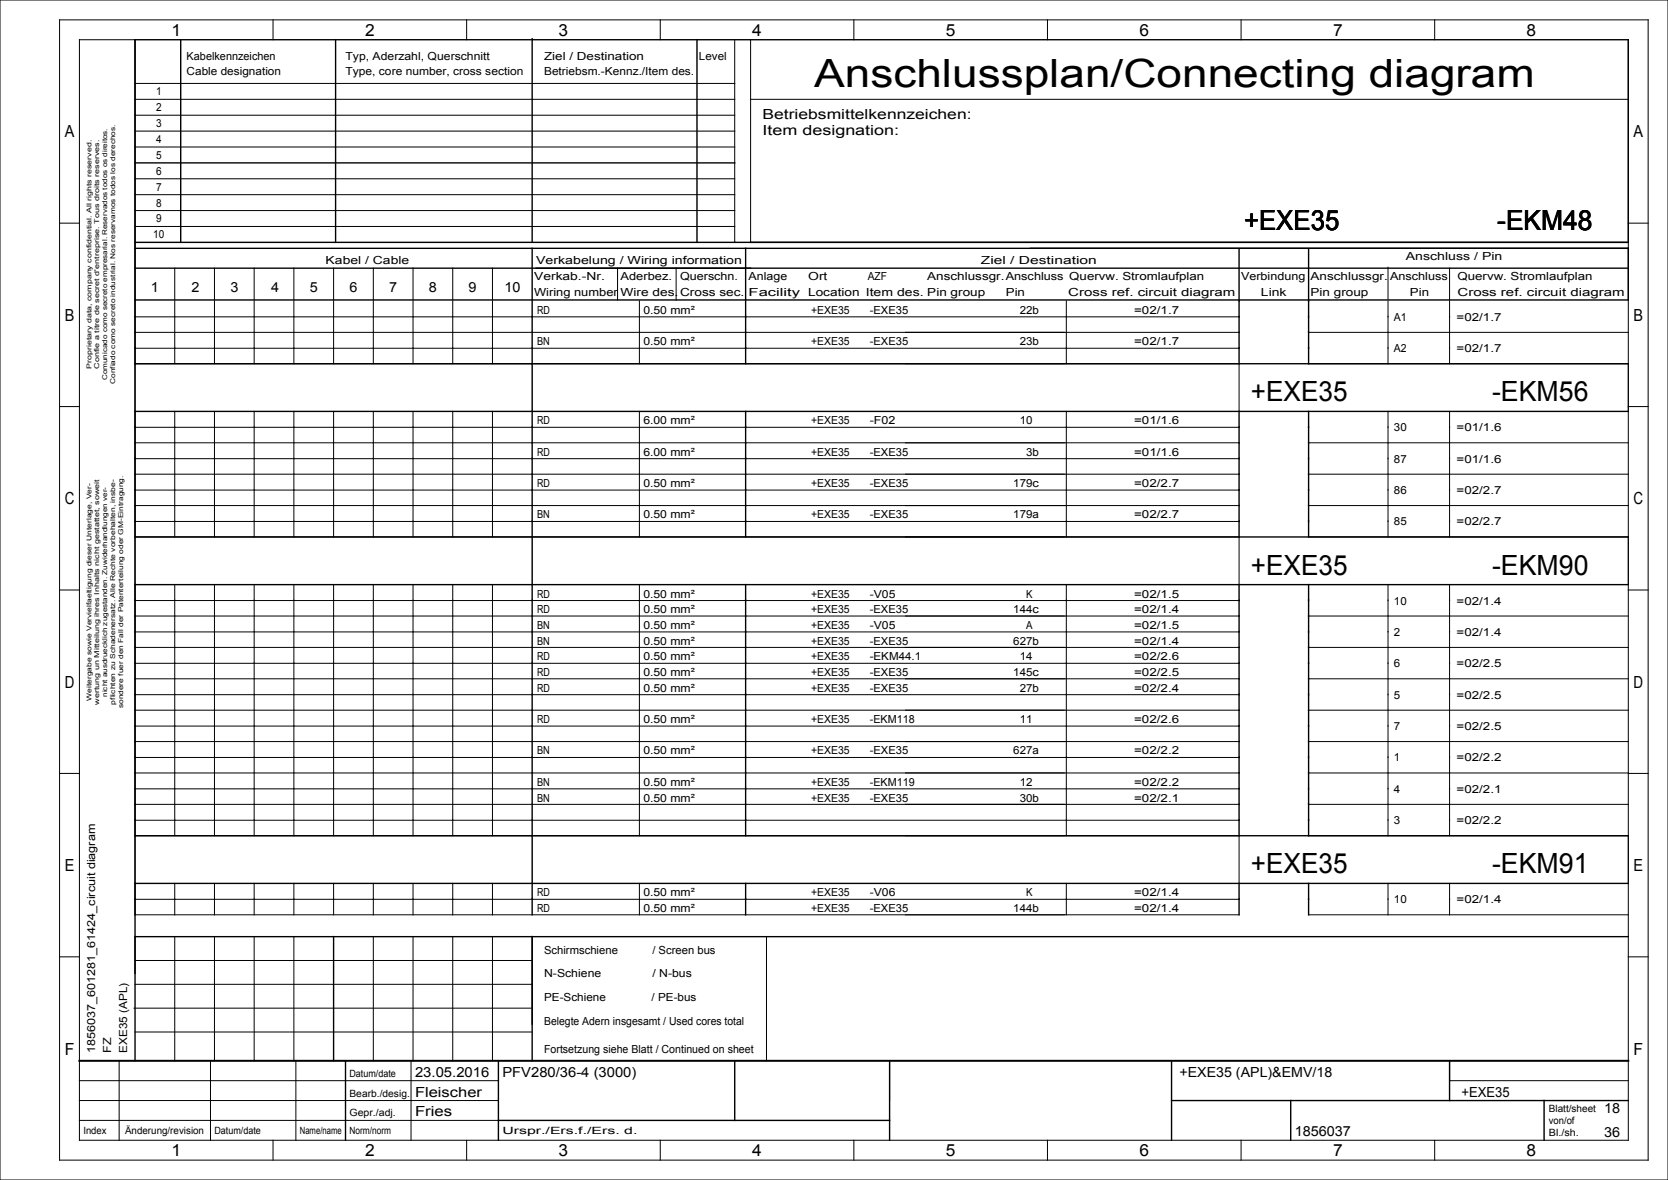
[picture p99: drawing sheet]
<svg xmlns="http://www.w3.org/2000/svg" width="420mm" height="297mm" viewBox="0 0 420 297" stroke-linecap="round" stroke-linejoin="round" font-family="sans-serif">
<defs><g id="words">
<text font-size="9.8" x="205" y="22">Anschlussplan/Connecting diagram</text>
<g font-size="7">
<text x="313.3" y="58">+EXE35</text>
<text x="377" y="58">-EKM48</text>
<text x="315" y="101">+EXE35</text>
<text x="375.7" y="101">-EKM56</text>
<text x="315" y="144.7">+EXE35</text>
<text x="375.7" y="144.7">-EKM90</text>
<text x="315" y="219.8">+EXE35</text>
<text x="375.7" y="219.8">-EKM91</text>
</g>
<g font-size="4.2">
<text x="43.2" y="9">1</text>
<text x="91.9" y="9">2</text>
<text x="140.7" y="9">3</text>
<text x="189.4" y="9">4</text>
<text x="238.2" y="9">5</text>
<text x="286.9" y="9">6</text>
<text x="335.7" y="9">7</text>
<text x="384.4" y="9">8</text>
<text x="16.3" y="34.6">A</text>
<text x="411.3" y="34.6">A</text>
<text x="16.3" y="80.8">B</text>
<text x="411.3" y="80.8">B</text>
<text x="16.3" y="126.9">C</text>
<text x="411.3" y="126.9">C</text>
<text x="16.3" y="173.1">D</text>
<text x="411.3" y="173.1">D</text>
<text x="16.3" y="219.2">E</text>
<text x="411.3" y="219.2">E</text>
<text x="16.3" y="265.4">F</text>
<text x="411.3" y="265.4">F</text>
<text x="43.2" y="291">1</text>
<text x="91.9" y="291">2</text>
<text x="140.7" y="291">3</text>
<text x="189.4" y="291">4</text>
<text x="238.2" y="291">5</text>
<text x="286.9" y="291">6</text>
<text x="335.7" y="291">7</text>
<text x="384.4" y="291">8</text>
</g>
<g font-size="3.5">
<text x="192" y="30">Betriebsmittelkennzeichen:</text>
<text x="192" y="34">Item designation:</text>
<text x="38" y="73.5">1</text>
<text x="48.3" y="73.5">2</text>
<text x="58" y="73.5">3</text>
<text x="68.3" y="73.5">4</text>
<text x="78" y="73.5">5</text>
<text x="88" y="73.5">6</text>
<text x="98" y="73.5">7</text>
<text x="108" y="73.5">8</text>
<text x="118" y="73.5">9</text>
<text x="127" y="73.5">10</text>
<text x="104.5" y="276">Fleischer</text>
<text x="104.5" y="271">23.05.2016</text>
<text x="126.5" y="271">PFV280/36-4 (3000)</text>
<text x="297" y="271">+EXE35 (APL)&amp;EMV/18</text>
<text x="368" y="276">+EXE35</text>
<text x="104.5" y="281">Fries</text>
<text x="403.9" y="280.3">18</text>
<text x="326" y="285.8">1856037</text>
<text x="403.9" y="286.3">36</text>
</g>
<g font-size="2.8">
<text x="47" y="15">Kabelkennzeichen</text>
<text x="87" y="15">Typ, Aderzahl, Querschnitt</text>
<text x="137" y="15">Ziel / Destination</text>
<text x="176" y="15">Level</text>
<text x="47" y="19">Cable designation</text>
<text x="87" y="19">Type, core number, cross section</text>
<text x="137" y="19">Betriebsm.-Kennz./Item des.</text>
<text x="39.3" y="24">1</text>
<text x="39.3" y="28">2</text>
<text x="39.3" y="32">3</text>
<text x="39.3" y="36">4</text>
<text x="39.3" y="40">5</text>
<text x="39.3" y="44">6</text>
<text x="39.3" y="48">7</text>
<text x="39.3" y="52">8</text>
<text x="39.3" y="56">9</text>
<text x="38.6" y="60">10</text>
<text x="354" y="65.5">Anschluss / Pin</text>
<text x="82" y="66.5">Kabel / Cable</text>
<text x="134.5" y="70.5">Verkab.-Nr.</text>
<text x="135" y="66.5">Verkabelung / Wiring information</text>
<text x="156.2" y="70.5">Aderbez.</text>
<text x="171.2" y="70.5">Querschn.</text>
<text x="188.5" y="70.5">Anlage</text>
<text x="203.5" y="70.5">Ort</text>
<text x="218.5" y="70.5">AZF</text>
<text x="233.5" y="70.5">Anschlussgr.Anschluss Quervw. Stromlaufplan</text>
<text x="247" y="66.5">Ziel / Destination</text>
<text x="312.5" y="70.5">Verbindung</text>
<text x="330" y="70.5">Anschlussgr.</text>
<text x="350" y="70.5">Anschluss</text>
<text x="367" y="70.5">Quervw. Stromlaufplan</text>
<text x="134.5" y="74.5">Wiring number</text>
<text x="156.2" y="74.5">Wire des.</text>
<text x="171.2" y="74.5">Cross sec.</text>
<text x="188.5" y="74.5">Facility</text>
<text x="203.5" y="74.5">Location Item des. Pin group</text>
<text x="253.3" y="74.5">Pin</text>
<text x="269" y="74.5">Cross ref. circuit diagram</text>
<text x="317.5" y="74.5">Link</text>
<text x="330" y="74.5">Pin group</text>
<text x="355" y="74.5">Pin</text>
<text x="367" y="74.5">Cross ref. circuit diagram</text>
<text x="135.3" y="79">RD</text>
<text x="162" y="79">0.50 mm²</text>
<text x="204.2" y="79">+EXE35</text>
<text x="219" y="79">-EXE35</text>
<text x="256.8" y="79">22b</text>
<text x="285.6" y="79">=02/1.7</text>
<text x="351" y="80.8">A1</text>
<text x="366.7" y="80.8">=02/1.7</text>
<text x="135.3" y="86.9">BN</text>
<text x="162" y="86.9">0.50 mm²</text>
<text x="204.2" y="86.9">+EXE35</text>
<text x="219" y="86.9">-EXE35</text>
<text x="256.8" y="86.9">23b</text>
<text x="285.6" y="86.9">=02/1.7</text>
<text x="351" y="88.7">A2</text>
<text x="366.7" y="88.7">=02/1.7</text>
<text x="135.3" y="106.8">RD</text>
<text x="162" y="106.8">6.00 mm²</text>
<text x="204.2" y="106.8">+EXE35</text>
<text x="219" y="106.8">-F02</text>
<text x="256.8" y="106.8">10</text>
<text x="285.6" y="106.8">=01/1.6</text>
<text x="351" y="108.5">30</text>
<text x="366.7" y="108.5">=01/1.6</text>
<text x="135.3" y="114.7">RD</text>
<text x="162" y="114.7">6.00 mm²</text>
<text x="204.2" y="114.7">+EXE35</text>
<text x="219" y="114.7">-EXE35</text>
<text x="258.4" y="114.7">3b</text>
<text x="285.6" y="114.7">=01/1.6</text>
<text x="351" y="116.5">87</text>
<text x="366.7" y="116.5">=01/1.6</text>
<text x="135.3" y="122.6">RD</text>
<text x="162" y="122.6">0.50 mm²</text>
<text x="204.2" y="122.6">+EXE35</text>
<text x="219" y="122.6">-EXE35</text>
<text x="255.1" y="122.6">179c</text>
<text x="285.6" y="122.6">=02/2.7</text>
<text x="351" y="124.3">86</text>
<text x="366.7" y="124.3">=02/2.7</text>
<text x="135.3" y="130.5">BN</text>
<text x="162" y="130.5">0.50 mm²</text>
<text x="204.2" y="130.5">+EXE35</text>
<text x="219" y="130.5">-EXE35</text>
<text x="255.1" y="130.5">179a</text>
<text x="285.6" y="130.5">=02/2.7</text>
<text x="351" y="132.2">85</text>
<text x="366.7" y="132.2">=02/2.7</text>
<text x="135.3" y="154.4">RD</text>
<text x="135.3" y="150.4">RD</text>
<text x="162" y="150.4">0.50 mm²</text>
<text x="162" y="154.4">0.50 mm²</text>
<text x="204.2" y="154.4">+EXE35</text>
<text x="204.2" y="150.4">+EXE35</text>
<text x="219" y="150.4">-V05</text>
<text x="219" y="154.4">-EXE35</text>
<text x="255.1" y="154.4">144c</text>
<text x="258.4" y="150.4">K</text>
<text x="285.6" y="150.4">=02/1.5</text>
<text x="285.6" y="154.4">=02/1.4</text>
<text x="351" y="152.1">10</text>
<text x="366.7" y="152.1">=02/1.4</text>
<text x="135.3" y="158.3">BN</text>
<text x="162" y="158.3">0.50 mm²</text>
<text x="204.2" y="158.3">+EXE35</text>
<text x="219" y="158.3">-V05</text>
<text x="258.4" y="158.3">A</text>
<text x="285.6" y="158.3">=02/1.5</text>
<text x="351" y="160">2</text>
<text x="366.7" y="160">=02/1.4</text>
<text x="135.3" y="162.3">BN</text>
<text x="135.3" y="166.2">RD</text>
<text x="162" y="166.2">0.50 mm²</text>
<text x="162" y="162.3">0.50 mm²</text>
<text x="204.2" y="162.3">+EXE35</text>
<text x="204.2" y="166.2">+EXE35</text>
<text x="219" y="166.2">-EKM44.1</text>
<text x="219" y="162.3">-EXE35</text>
<text x="255.1" y="162.3">627b</text>
<text x="256.8" y="166.2">14</text>
<text x="285.6" y="162.3">=02/1.4</text>
<text x="285.6" y="166.2">=02/2.6</text>
<text x="351" y="168">6</text>
<text x="366.7" y="168">=02/2.5</text>
<text x="135.3" y="170.2">RD</text>
<text x="162" y="170.2">0.50 mm²</text>
<text x="204.2" y="170.2">+EXE35</text>
<text x="219" y="170.2">-EXE35</text>
<text x="255.1" y="170.2">145c</text>
<text x="285.6" y="170.2">=02/2.5</text>
<text x="135.3" y="174.1">RD</text>
<text x="162" y="174.1">0.50 mm²</text>
<text x="204.2" y="174.1">+EXE35</text>
<text x="219" y="174.1">-EXE35</text>
<text x="256.8" y="174.1">27b</text>
<text x="285.6" y="174.1">=02/2.4</text>
<text x="351" y="175.9">5</text>
<text x="366.7" y="175.9">=02/2.5</text>
<text x="135.3" y="182">RD</text>
<text x="162" y="182">0.50 mm²</text>
<text x="204.2" y="182">+EXE35</text>
<text x="219" y="182">-EKM118</text>
<text x="256.8" y="182">11</text>
<text x="285.6" y="182">=02/2.6</text>
<text x="351" y="183.7">7</text>
<text x="366.7" y="183.7">=02/2.5</text>
<text x="135.3" y="189.9">BN</text>
<text x="162" y="189.9">0.50 mm²</text>
<text x="204.2" y="189.9">+EXE35</text>
<text x="219" y="189.9">-EXE35</text>
<text x="255.1" y="189.9">627a</text>
<text x="285.6" y="189.9">=02/2.2</text>
<text x="351" y="191.6">1</text>
<text x="366.7" y="191.6">=02/2.2</text>
<text x="135.3" y="197.8">BN</text>
<text x="162" y="197.8">0.50 mm²</text>
<text x="204.2" y="197.8">+EXE35</text>
<text x="219" y="197.8">-EKM119</text>
<text x="256.8" y="197.8">12</text>
<text x="285.6" y="197.8">=02/2.2</text>
<text x="135.3" y="201.8">BN</text>
<text x="162" y="201.8">0.50 mm²</text>
<text x="204.2" y="201.8">+EXE35</text>
<text x="219" y="201.8">-EXE35</text>
<text x="256.8" y="201.8">30b</text>
<text x="285.6" y="201.8">=02/2.1</text>
<text x="351" y="199.6">4</text>
<text x="366.7" y="199.6">=02/2.1</text>
<text x="351" y="207.4">3</text>
<text x="366.7" y="207.4">=02/2.2</text>
<text x="135.3" y="225.6">RD</text>
<text x="162" y="225.6">0.50 mm²</text>
<text x="204.2" y="225.6">+EXE35</text>
<text x="219" y="225.6">-V06</text>
<text x="258.4" y="225.6">K</text>
<text x="285.6" y="225.6">=02/1.4</text>
<text x="351" y="227.4">10</text>
<text x="366.7" y="227.4">=02/1.4</text>
<text x="135.3" y="229.6">RD</text>
<text x="162" y="229.6">0.50 mm²</text>
<text x="204.2" y="229.6">+EXE35</text>
<text x="219" y="229.6">-EXE35</text>
<text x="255.1" y="229.6">144b</text>
<text x="285.6" y="229.6">=02/1.4</text>
<text x="137" y="240">Schirmschiene</text>
<text x="164.3" y="240">/ Screen bus</text>
<text x="137" y="246">N-Schiene</text>
<text x="164.3" y="246">/ N-bus</text>
<text x="137" y="252">PE-Schiene</text>
<text x="164.1" y="252">/ PE-bus</text>
<text x="137" y="258">Belegte Adern insgesamt / Used cores total</text>
<text x="24" y="265" transform="rotate(-90 24 265)">1856037_601281_61424_circuit diagram</text>
<text x="28" y="265" transform="rotate(-90 28 265)">FZ</text>
<text x="32" y="265" transform="rotate(-90 32 265)">EXE35 (APL)</text>
<text x="137" y="265">Fortsetzung siehe Blatt / Continued on sheet</text>
</g>
<g font-size="2.5">
<text x="88" y="271">Datum/date</text>
<text x="88" y="276">Bearb./desig.</text>
<text x="88" y="281">Gepr./adj.</text>
<text x="390" y="280">Blatt/sheet</text>
<text x="21" y="285.5">Index</text>
<text x="31.5" y="285.5">Änderung/revision</text>
<text x="54" y="285.5">Datum/date</text>
<text x="75.5" y="285.5">Name/name</text>
<text x="88" y="285.5">Norm/norm</text>
<text x="126.5" y="285.5">Urspr./Ers.f./Ers. d.</text>
<text x="390" y="286">Bl./sh.</text>
<text x="390" y="283">von/of</text>
</g>
<g font-size="1.7">
<text x="23" y="92.8" transform="rotate(-90 23 92.8)">Proprietary data, company confidential. All rights reserved.</text>
<text x="25" y="92.8" transform="rotate(-90 25 92.8)">Confie a titre de secret d'entreprise. Tous droits reserves.</text>
<text x="27" y="95.7" transform="rotate(-90 27 95.7)">Comunicado como secreto empresarial. Reservados todos os direitos.</text>
<text x="29" y="96.6" transform="rotate(-90 29 96.6)">Confiado como secreto industrial. Nos reservamos todos los derechos.</text>
<text x="23" y="176.4" transform="rotate(-90 23 176.4)">Weitergabe sowie Vervielfaeltigung dieser Unterlage, Ver-</text>
<text x="25" y="177.3" transform="rotate(-90 25 177.3)">wertung un Mitteilung ihres Inhalts nicht gestattet, soweit</text>
<text x="27" y="175.4" transform="rotate(-90 27 175.4)">nicht ausdruecklich zugestanden. Zuwiderhandlungen ver-</text>
<text x="29" y="177.3" transform="rotate(-90 29 177.3)">pflichten zu Schadenersatz. Alle Rechte vorbehalten, insbe-</text>
<text x="31" y="178.3" transform="rotate(-90 31 178.3)">sondere fuer den Fall der Patenterteilung oder GM-Eintragung.</text>
</g>
</g></defs>
<g fill="none" stroke="#000" stroke-width=".25">
<path d="M0 0h420v297h-420zM15 5h400v287h-400zM20 10h390v277h-390zM68.8 5v5M117.5 5v5M166.3 5v5M185 10v51M189 10v51M215 5v5M263.8 5v5M312.5 5v5M361.3 5v5"/>
<path d="M34 21h151M34 25h151M34 37h151M34 29h151M34 33h151M189 25h221M15 56.2h5M34 45h151M34 53h151M34 49h151M34 57h151M410 56.2h5"/>
<path d="M34 79.7h278M44 67.5v8M44 75.8v15.7M54 67.5v8M54 75.8v15.7M64 67.5v8M64 75.8v15.7M74 67.5v8M74 75.8v15.7M84 67.5v8M84 75.8v15.7M94 67.5v8"/>
<path d="M94 75.8v15.7M104 67.5v8M104 75.8v15.7M114 67.5v8M114 75.8v15.7M124 67.5v8M124 75.8v15.7M155.5 67.5v8M161 75.8v15.7M170.2 67.5v8M268.5 75.8v15.7M349.5 67.2v8"/>
<path d="M349.5 75.8v15.7M365 67.5v8M365 75.8v15.7M34 87.7h278M34 83.6h278M134 91.5v12.1M329.5 91.5h80.5M329.5 83.6h80.5M15 102.3h5M34 103.6v-12.1h278v12.1M34 111.4h278M34 107.5h278"/>
<path d="M34 119.3h278M34 115.4h278M44 103.6v31.5M54 103.6v31.5M64 103.6v31.5M74 103.6v31.5M84 103.6v31.5M94 103.6v31.5M104 103.6v31.5M114 103.6v31.5M124 103.6v31.5M161 103.6v31.5"/>
<path d="M268.5 103.6v31.5M329.5 111.4h80.5M329.5 119.3h80.5M349.5 103.6v31.5M365 103.6v31.5M410 102.3h5M34 131.2h278M34 127.3h278M34 123.4h278M134 135.1v12M329.5 135.1h80.5M329.5 127.3h80.5"/>
<path d="M15 148.5h5M34 147.1v-12h278v12M34 155h278M34 151.2h278M34 159.1h278M44 147.1v63.3M54 147.1v63.3M64 147.1v63.3M74 147.1v63.3M84 147.1v63.3M94 147.1v63.3M104 147.1v63.3"/>
<path d="M114 147.1v63.3M124 147.1v63.3M161 147.1v63.3M268.5 147.1v63.3M329.5 155h80.5M349.5 147.1v63.3M365 147.1v63.3M410 148.5h5M34 170.8h278M34 166.9h278M34 163h278M34 178.7h278"/>
<path d="M34 174.8h278M329.5 170.8h80.5M329.5 163h80.5M329.5 178.7h80.5M15 194.7h5M34 198.5h278M34 194.5h278M34 190.6h278M34 186.7h278M34 182.8h278M329.5 194.5h80.5M329.5 186.7h80.5"/>
<path d="M410 194.7h5M34 202.4h278M34 206.5h278M134 210.4v12M329.5 202.4h80.5M329.5 210.4h80.5M34 222.4v-12h278v12M34 230.2h278M34 226.3h278M44 222.4v7.8M44 235.8v31.2M54 222.4v7.8"/>
<path d="M54 235.8v31.2M64 222.4v7.8M64 235.8v31.2M74 222.4v7.8M74 235.8v31.2M84 222.4v7.8M94 222.4v7.8M94 235.8v31.2M104 222.4v7.8M104 235.8v31.2M114 222.4v7.8M114 235.8v31.2"/>
<path d="M124 222.4v7.8M124 235.8v31.2M161 222.4v7.8M193 235.8v31.2M268.5 222.4v7.8M329.5 230.2h80.5M349.5 222.4v7.8M365 222.4v7.8M15 240.8h5M33.7 253.8h100.1M34 259.7h100M34 247.8h100"/>
<path d="M34 241.8h100M410 240.8h5M20 272h105.5M20 277h105.5M30 267v20M53 267v20M74.5 267v20M103.5 267v20M224 267v10M365 267v5h45M20 282h105.5M68.8 287v5"/>
<path d="M117.5 287v5M166.3 287v5M215 287v5M263.8 287v5M312.5 287v5M361.3 287v5"/>
</g>
<g fill="none" stroke="#000" stroke-width=".35">
<path d="M34 10v257M45.5 10v51M84.5 10v51M134 9.7v51.1M175.5 10v51M410 10v51h-376M34 41h151M34 67.5h376M34 62.5h376v13h-376M134 62.5v13M134 75.8v15.7M187.8 62.5v13"/>
<path d="M187.8 75.8v15.7M312 62.7v28.8M329.5 62.7v28.8M34 91.5h376M34 103.6h376M134 103.6v31.5M187.8 103.6v31.5M312 103.6v31.5M329.5 103.6v31.5M34 135.1h376M34 147.1h376M134 147.1v63.3"/>
<path d="M187.8 147.1v63.3M312 147.1v63.3M329.5 147.1v63.3M34 210.4h376M34 222.4h376M34 235.8h376M84 235.8v31.2M134 222.4v7.8M134 235.8v31.2M187.8 222.4v7.8M312 222.4v7.8M329.5 222.4v7.8"/>
<path d="M87 267v20M125.5 267v20M185 267v15M224 267v20M295 277h115M295 267v20M325 277v10M365 267v10M388.8 277v10M125.5 282h98.5"/>
</g>
<path d="M20 267h390" fill="none" stroke="#000" stroke-width=".5"/>
<use href="#words"/>
</svg>
